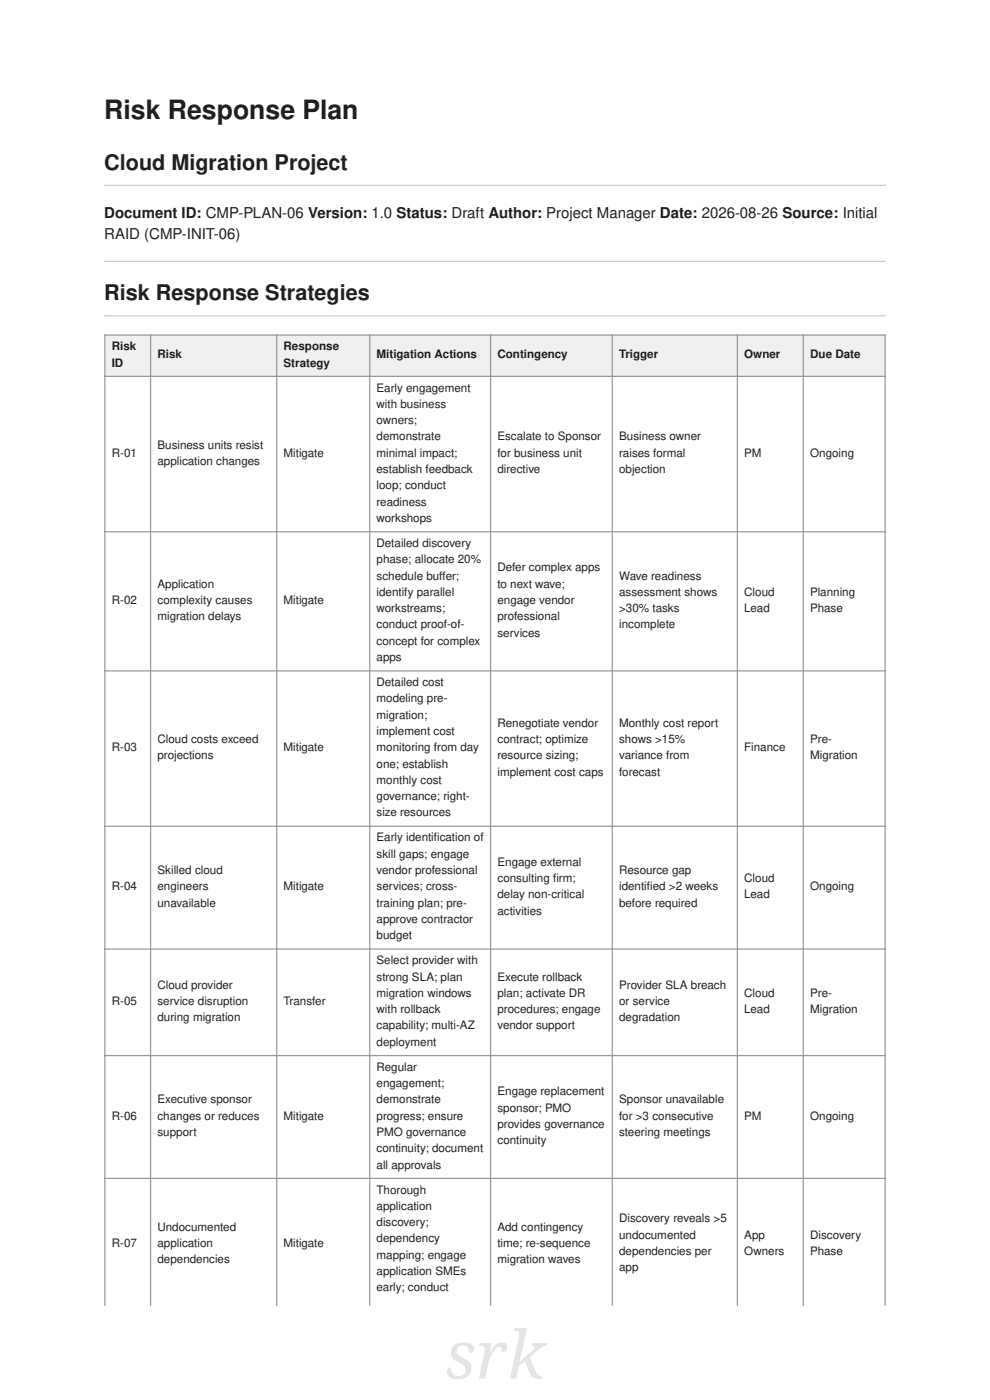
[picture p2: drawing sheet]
<svg xmlns="http://www.w3.org/2000/svg" width="210mm" height="297mm" viewBox="0 0 210 297" stroke-linecap="round" stroke-linejoin="round" font-family="sans-serif">
<defs><g id="words">
<text font-size="5.6" fill="#1e1e1e" x="22.1" y="25.2">Risk Response Plan</text>
<g font-size="4.6" fill="#1e1e1e">
<text x="22.1" y="36">Cloud Migration Project</text>
<text x="22.1" y="63.7">Risk Response Strategies</text>
</g>
<g font-size="3.2" fill="#1e1e1e">
<text x="22.1" y="46.2">Document ID: CMP-PLAN-06 Version: 1.0 Status: Draft Author: Project Manager Date: 2026-08-26 Source: Initial</text>
<text x="22.1" y="50.7">RAID (CMP-INIT-06)</text>
</g>
<g font-size="2.5" fill="#1e1e1e">
<text x="23.7" y="74.3">Risk</text>
<text x="23.7" y="77.8">ID</text>
<text x="33.4" y="76">Risk</text>
<text x="60.1" y="74.3">Response</text>
<text x="60.1" y="77.8">Strategy</text>
<text x="79.9" y="76">Mitigation Actions</text>
<text x="105.5" y="76">Contingency</text>
<text x="131.3" y="76">Trigger</text>
<text x="157.9" y="76">Owner</text>
<text x="171.9" y="76">Due Date</text>
<text x="79.9" y="83.1">Early engagement</text>
<text x="79.9" y="86.5">with business</text>
<text x="79.9" y="90">owners;</text>
<text x="33.4" y="95.2">Business units resist</text>
<text x="79.9" y="93.4">demonstrate</text>
<text x="105.5" y="93.4">Escalate to Sponsor</text>
<text x="131.3" y="93.4">Business owner</text>
<text x="23.7" y="96.9">R-01</text>
<text x="33.4" y="98.6">application changes</text>
<text x="60.1" y="96.9">Mitigate</text>
<text x="79.9" y="96.9">minimal impact;</text>
<text x="79.9" y="100.3">establish feedback</text>
<text x="105.5" y="96.9">for business unit</text>
<text x="105.5" y="100.3">directive</text>
<text x="131.3" y="96.9">raises formal</text>
<text x="131.3" y="100.3">objection</text>
<text x="157.9" y="96.9">PM</text>
<text x="171.9" y="96.9">Ongoing</text>
<text x="79.9" y="103.8">loop; conduct</text>
<text x="79.9" y="107.3">readiness</text>
<text x="79.9" y="110.7">workshops</text>
<text x="79.9" y="116">Detailed discovery</text>
<text x="79.9" y="119.5">phase; allocate 20%</text>
<text x="33.4" y="124.7">Application</text>
<text x="79.9" y="122.9">schedule buf</text>
<text x="93.2" y="122.9">fer;</text>
<text x="105.5" y="121.2">Defer complex apps</text>
<text x="105.5" y="124.7">to next wave;</text>
<text x="131.3" y="122.9">Wave readiness</text>
<text x="23.7" y="128.1">R-02</text>
<text x="33.4" y="128.1">complexity causes</text>
<text x="33.4" y="131.6">migration delays</text>
<text x="60.1" y="128.1">Mitigate</text>
<text x="79.9" y="126.4">identify parallel</text>
<text x="79.9" y="129.9">workstreams;</text>
<text x="105.5" y="128.1">engage vendor</text>
<text x="105.5" y="131.6">professional</text>
<text x="131.3" y="126.4">assessment shows</text>
<text x="131.3" y="129.9">&gt;30% tasks</text>
<text x="157.9" y="126.4">Cloud</text>
<text x="157.9" y="129.9">Lead</text>
<text x="171.9" y="126.4">Planning</text>
<text x="171.9" y="129.9">Phase</text>
<text x="79.9" y="133.3">conduct proof-of-</text>
<text x="79.9" y="136.8">concept for complex</text>
<text x="105.5" y="135">services</text>
<text x="131.3" y="133.3">incomplete</text>
<text x="79.9" y="140.2">apps</text>
<text x="79.9" y="145.5">Detailed cost</text>
<text x="79.9" y="149">modeling pre-</text>
<text x="79.9" y="152.5">migration;</text>
<text x="79.9" y="155.9">implement cost</text>
<text x="105.5" y="154.2">Renegotiate vendor</text>
<text x="131.3" y="154.2">Monthly cost report</text>
<text x="23.7" y="159.4">R-03</text>
<text x="33.4" y="157.6">Cloud costs exceed</text>
<text x="33.4" y="161.1">projections</text>
<text x="60.1" y="159.4">Mitigate</text>
<text x="79.9" y="159.4">monitoring from day</text>
<text x="105.5" y="157.6">contract; optimize</text>
<text x="105.5" y="161.1">resource sizing;</text>
<text x="131.3" y="157.6">shows &gt;15%</text>
<text x="131.3" y="161.1">variance from</text>
<text x="157.9" y="159.4">Finance</text>
<text x="171.9" y="157.6">Pre-</text>
<text x="171.9" y="161.1">Migration</text>
<text x="79.9" y="162.8">one; establish</text>
<text x="79.9" y="166.3">monthly cost</text>
<text x="105.5" y="164.6">implement cost caps</text>
<text x="131.3" y="164.6">forecast</text>
<text x="79.9" y="169.7">governance; right-</text>
<text x="79.9" y="173.2">size resources</text>
<text x="79.9" y="178.5">Early identif</text>
<text x="92" y="178.5">ication of</text>
<text x="33.4" y="185.4">Skilled cloud</text>
<text x="79.9" y="182">skill gaps; engage</text>
<text x="79.9" y="185.4">vendor professional</text>
<text x="105.5" y="183.7">Engage external</text>
<text x="131.3" y="185.4">Resource gap</text>
<text x="23.7" y="188.9">R-04</text>
<text x="33.4" y="188.9">engineers</text>
<text x="60.1" y="188.9">Mitigate</text>
<text x="79.9" y="188.9">services; cross-</text>
<text x="105.5" y="187.2">consulting f</text>
<text x="105.5" y="190.6">delay non-critical</text>
<text x="117.3" y="187.2">irm;</text>
<text x="131.3" y="188.9">identif</text>
<text x="137.2" y="188.9">ied &gt;2 weeks</text>
<text x="157.9" y="187.2">Cloud</text>
<text x="157.9" y="190.6">Lead</text>
<text x="171.9" y="188.9">Ongoing</text>
<text x="33.4" y="192.3">unavailable</text>
<text x="79.9" y="192.3">training plan; pre-</text>
<text x="79.9" y="195.8">approve contractor</text>
<text x="105.5" y="194.1">activities</text>
<text x="131.3" y="192.3">before required</text>
<text x="79.9" y="199.3">budget</text>
<text x="33.4" y="209.7">Cloud provider</text>
<text x="79.9" y="204.6">Select provider with</text>
<text x="79.9" y="208">strong SLA; plan</text>
<text x="105.5" y="208">Execute rollback</text>
<text x="131.3" y="209.7">Provider SLA breach</text>
<text x="23.7" y="213.2">R-05</text>
<text x="33.4" y="213.2">service disruption</text>
<text x="60.1" y="213.2">Transfer</text>
<text x="79.9" y="211.5">migration windows</text>
<text x="79.9" y="214.9">with rollback</text>
<text x="105.5" y="211.5">plan; activate DR</text>
<text x="105.5" y="214.9">procedures; engage</text>
<text x="131.3" y="213.2">or service</text>
<text x="157.9" y="211.5">Cloud</text>
<text x="157.9" y="214.9">Lead</text>
<text x="171.9" y="211.5">Pre-</text>
<text x="171.9" y="214.9">Migration</text>
<text x="33.4" y="216.7">during migration</text>
<text x="79.9" y="218.4">capability; multi-AZ</text>
<text x="79.9" y="221.8">deployment</text>
<text x="105.5" y="218.4">vendor support</text>
<text x="131.3" y="216.7">degradation</text>
<text x="79.9" y="227.2">Regular</text>
<text x="79.9" y="230.6">engagement;</text>
<text x="105.5" y="232.3">Engage replacement</text>
<text x="23.7" y="237.5">R-06</text>
<text x="33.4" y="234.1">Executive sponsor</text>
<text x="33.4" y="237.5">changes or reduces</text>
<text x="60.1" y="237.5">Mitigate</text>
<text x="79.9" y="234.1">demonstrate</text>
<text x="79.9" y="237.5">progress; ensure</text>
<text x="105.5" y="235.8">sponsor; PMO</text>
<text x="105.5" y="239.3">provides governance</text>
<text x="131.3" y="234.1">Sponsor unavailable</text>
<text x="131.3" y="237.5">for &gt;3 consecutive</text>
<text x="157.9" y="237.5">PM</text>
<text x="171.9" y="237.5">Ongoing</text>
<text x="33.4" y="241">support</text>
<text x="79.9" y="241">PMO governance</text>
<text x="79.9" y="244.4">continuity; document</text>
<text x="105.5" y="242.7">continuity</text>
<text x="131.3" y="241">steering meetings</text>
<text x="79.9" y="247.9">all approvals</text>
<text x="79.9" y="253.2">Thorough</text>
<text x="79.9" y="256.7">application</text>
<text x="33.4" y="261.1">Undocumented</text>
<text x="79.9" y="260.1">discovery;</text>
<text x="79.9" y="263.6">dependency</text>
<text x="105.5" y="261.1">Add contingency</text>
<text x="131.3" y="259.3">Discovery reveals &gt;5</text>
<text x="131.3" y="262.8">undocumented</text>
<text x="157.9" y="262.8">App</text>
<text x="171.9" y="262.8">Discovery</text>
<text x="23.7" y="264.5">R-07</text>
<text x="33.4" y="264.5">application</text>
<text x="33.4" y="268">dependencies</text>
<text x="60.1" y="264.5">Mitigate</text>
<text x="79.9" y="267">mapping; engage</text>
<text x="105.5" y="264.5">time; re-sequence</text>
<text x="105.5" y="268">migration waves</text>
<text x="131.3" y="266.3">dependencies per</text>
<text x="131.3" y="269.7">app</text>
<text x="157.9" y="266.3">Owners</text>
<text x="171.9" y="266.3">Phase</text>
<text x="79.9" y="270.5">application SMEs</text>
<text x="79.9" y="274">early; conduct</text>
</g>
</g></defs>
<g fill="#ccc">
<path d="M22.1 39.1l165.8 .1zM22.1 39.1h165.8v.4h-165.8z" fill-rule="evenodd"/>
<path d="M22.1 55.6h165.8zM22.1 55.3h165.8v.3h-165.8z" fill-rule="evenodd"/>
<path d="M22.1 66.8l165.8 .1zM22.1 66.8h165.8v.3h-165.8z" fill-rule="evenodd"/>
</g>
<g fill="#f0f0f0">
<path d="M22.2 71.1h9.7v8.7h-9.7z"/>
<path d="M31.9 71.1h26.8v8.7h-26.8z"/>
<path d="M58.7 71.1h19.7v8.7h-19.7z"/>
<path d="M78.4 71.1h25.7v8.7h-25.7z"/>
<path d="M104.1 71.1h25.8v8.7h-25.8z"/>
<path d="M129.9 71.1h26.5v8.7h-26.5z"/>
<path d="M156.4 71.1h14v8.7h-14z"/>
<path d="M170.4 71.1h17.4v8.7h-17.4z"/>
</g>
<g fill="none" stroke="#999" stroke-width=".26">
<path d="M22.1 71.1h165.8M22.1 79.8h165.8M22.2 70.9v206.1M31.9 70.9v206.1M58.7 70.9v206.1M78.4 70.9v206.1M104.1 70.9v206.1M129.9 70.9v206.1M156.4 70.9v206.1M170.4 70.9v206.1M187.8 70.9v206.1M22.1 112.8h165.8"/>
<path d="M22.1 142.3h165.8M22.1 175.3h165.8M22.1 201.3h165.8M22.1 223.9h165.8M22.1 250h165.8"/>
</g>
<use href="#words"/>
</svg>
